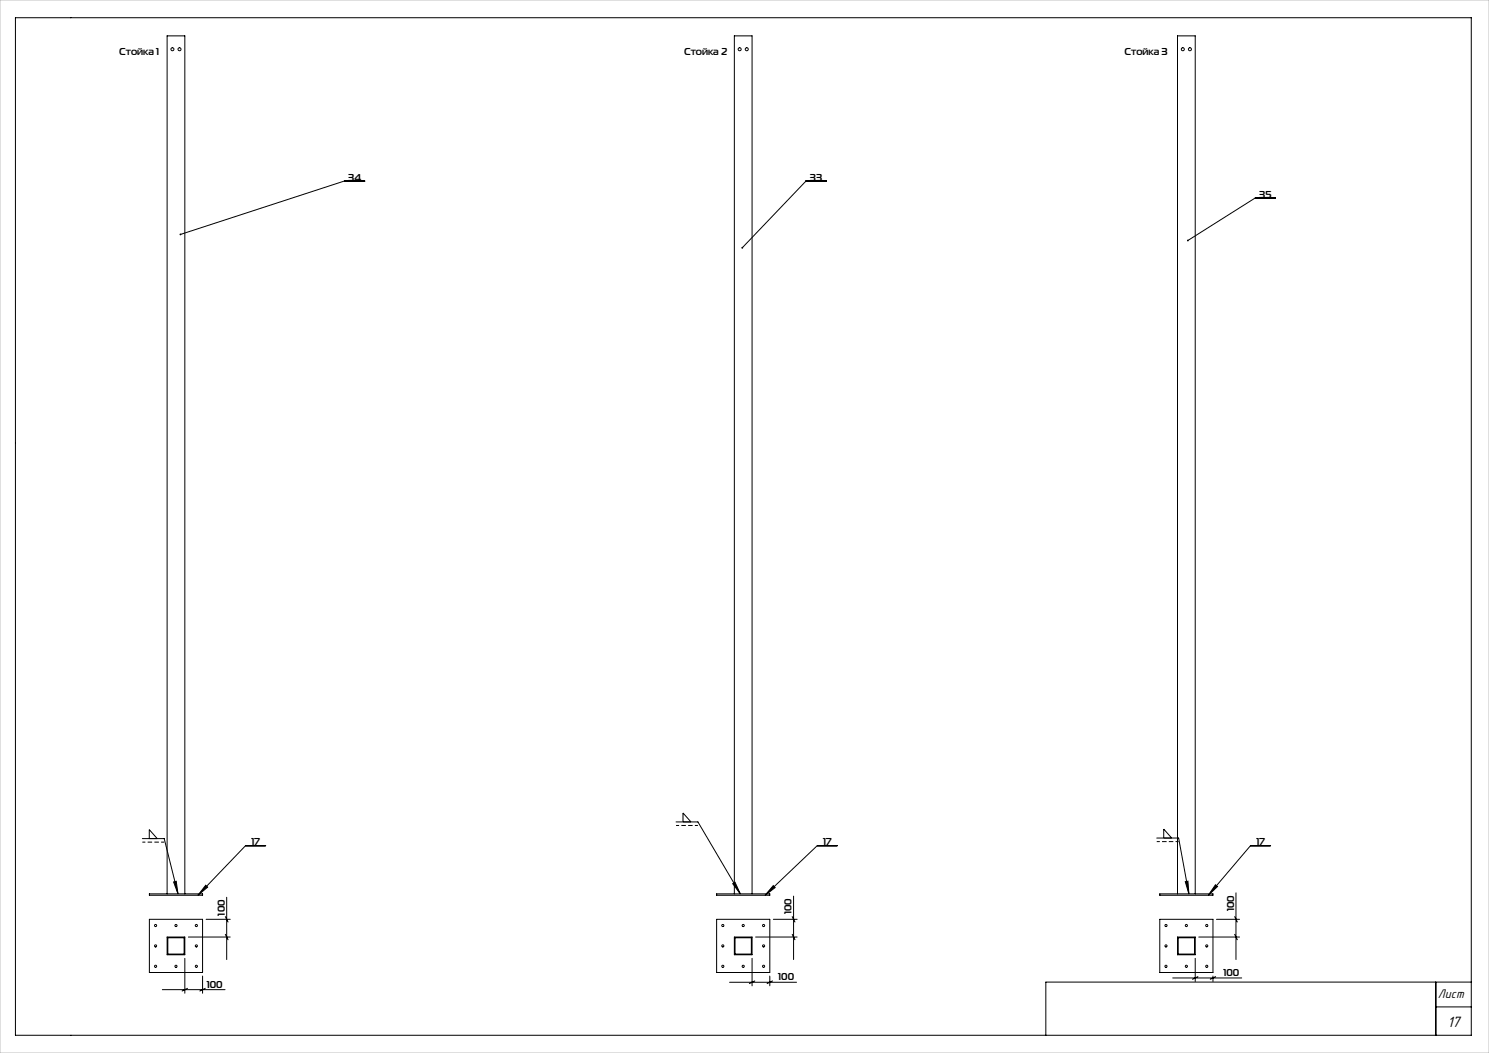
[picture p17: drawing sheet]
<svg xmlns="http://www.w3.org/2000/svg" width="420mm" height="297mm" viewBox="0 0 420 297" stroke-linecap="round" stroke-linejoin="round" font-family="sans-serif">
<defs><g id="words">
<text font-size="4.4" x="408.3" y="289.8">17</text>
<text font-size="3.7" x="405.6" y="281.4">Лист</text>
<g font-size="2.8">
<text x="33.7" y="15.6">Стойка 1</text>
<text x="193" y="15.6">Стойка 2</text>
<text x="317.2" y="15.6">Стойка 3</text>
<text x="98.2" y="51">34</text>
<text x="228.4" y="51">33</text>
<text x="355.2" y="55.8">35</text>
<text x="70.9" y="238.4">17</text>
<text x="232.2" y="238.4">17</text>
<text x="354.4" y="238.4">17</text>
<text x="223.3" y="257.9" transform="rotate(-90 223.3 257.9)">100</text>
<text x="348.1" y="257" transform="rotate(-90 348.1 257)">100</text>
<text x="63.4" y="258.2" transform="rotate(-90 63.4 258.2)">100</text>
<text x="345.1" y="275.3">100</text>
<text x="58.3" y="278.6">100</text>
<text x="219.5" y="276.5">100</text>
</g>
</g></defs>
<g fill="none" stroke="#000" stroke-width=".28">
<path d="M4.4 5h410.6v287h-410.6zM97.3 51h.1M97.3 51.1h5.6M97.3 51l-46.4 15.1M227.4 51h.1M227.4 51.1h5.6M227.4 51l-18 18.9M354.1 55.8h.1M354.1 55.8h5.6M354.1 55.8l-19 12M40.1 236.5h6.2l3.9 15.6M42.1 236.5v-2.5l2.3 2.5"/>
<path d="M69.3 238.5h.1M69.3 238.5h5.6M69.3 238.5l-13.5 14M190.7 231.8h6.2l11.9 20.3M192.7 231.8v-2.5l2.2 2.5M230.6 238.5h.1M230.6 238.5h5.6M230.6 238.5l-14.8 14M326.3 236.4h6.2l2.8 15.7M328.2 236.4v-2.6l2.3 2.6M352.8 238.5h.1M352.8 238.5h5.6"/>
<path d="M352.8 238.5l-12 14M42.1 252.1h15v.4h-15zM42.1 259.3h15v15h-15zM47.1 252.1v-242h5v242M49 248.8l.7-.2 .5 3.5zM58 249.7l.6 .5-2.8 2.3zM58.1 259.3h6.8M63.6 258.5l.7 1.6M63.9 253.1v17.5M202.1 252.1h15v.4h-15zM202.1 259.3h15v15h-15zM206.7 249.2l.6-.3 1.5 3.2z"/>
<path d="M207.1 252.1v-242h5v242M218.1 249.8l.5 .5-2.8 2.2zM218.1 259.3h6.7M223.5 258.5l.7 1.6M223.8 252.7v17.9M327.1 252.1h15v.4h-15zM327.1 259.3h15v15h-15zM332.1 252.1v-242h5v242M334.3 248.7l.8-.2 .2 3.6zM342.8 249.6l.6 .5-2.6 2.4zM343.1 259.3h6.5M348.3 258.5l.7 1.6"/>
<path d="M348.6 251.8v18.8M45.8 279.1h17.7M47.1 264.3h5v5h-5zM47.3 264.5h4.6v4.6h-4.6zM52.1 270.3v9.8M52.9 278.8l-1.5 .7M53.1 264.3h11.8M57.1 275.3v4.8M57.9 278.8l-1.5 .7M63.6 263.5l.7 1.6M205.8 277.1h18.9M207.1 264.3h5v5h-5z"/>
<path d="M207.3 264.5h4.6v4.6h-4.6zM212.1 270.3v7.8M212.9 276.7l-1.5 .7M213.1 264.3h11.7M217.1 275.3v2.8M217.9 276.7l-1.5 .7M223.5 263.5l.7 1.6M330.8 275.8h19.4M332.1 264.3h5v5h-5zM332.3 264.5h4.6v4.6h-4.6zM337.1 270.3v6.5M337.9 275.5l-1.5 .7"/>
<path d="M338.1 264.3h11.5M342.1 275.3v1.5M342.9 275.5l-1.5 .7M348.3 263.5l.7 1.6M405 277v15M415 277h-120v15M405 284h10"/>
<circle cx="48.6" cy="13.9" r=".43"/>
<circle cx="50.6" cy="13.9" r=".43"/>
<circle cx="208.6" cy="13.9" r=".43"/>
<circle cx="210.6" cy="13.9" r=".43"/>
<circle cx="333.6" cy="13.9" r=".43"/>
<circle cx="335.6" cy="13.9" r=".43"/>
<circle cx="43.9" cy="272.5" r=".3"/>
<circle cx="43.9" cy="261" r=".3"/>
<circle cx="43.9" cy="266.8" r=".3"/>
<circle cx="49.6" cy="272.5" r=".3"/>
<circle cx="49.6" cy="261" r=".3"/>
<circle cx="55.4" cy="272.5" r=".3"/>
<circle cx="55.4" cy="261" r=".3"/>
<circle cx="55.4" cy="266.8" r=".3"/>
<circle cx="203.9" cy="272.5" r=".3"/>
<circle cx="203.9" cy="261" r=".3"/>
<circle cx="203.9" cy="266.8" r=".3"/>
<circle cx="209.6" cy="272.5" r=".3"/>
<circle cx="209.6" cy="261" r=".3"/>
<circle cx="215.4" cy="272.5" r=".3"/>
<circle cx="215.4" cy="261" r=".3"/>
<circle cx="215.4" cy="266.8" r=".3"/>
<circle cx="328.9" cy="272.5" r=".3"/>
<circle cx="328.9" cy="266.8" r=".3"/>
<circle cx="328.9" cy="261" r=".3"/>
<circle cx="334.6" cy="272.5" r=".3"/>
<circle cx="334.6" cy="261" r=".3"/>
<circle cx="340.4" cy="272.5" r=".3"/>
<circle cx="340.4" cy="261" r=".3"/>
<circle cx="340.4" cy="266.8" r=".3"/>
</g>
<path d="M46.3 237.5h-6.2M196.9 232.8h-6.2M332.5 237.4h-6.2" fill="none" stroke="#000" stroke-width=".28" stroke-dasharray="1.3 .6" stroke-dashoffset=".4" stroke-linecap="butt"/>
<path d="M0 0h420v297h-420z" fill="none" stroke="#c0c0c0" stroke-width=".28"/>
<g fill="#000">
<path d="M50.7 65.9v.3l.2-.1-.2 .1a.25 .25 0 0 0 .3 .2 .25 .25 0 0 0 .1-.4 .25 .25 0 0 0-.4-.1zM209.2 69.7v.4l.2-.2-.2 .2a.25 .25 0 0 0 .3 0 .25 .25 0 0 0 .1-.4 .25 .25 0 0 0-.4 0zM334.9 67.6l-.1 .4 .3-.2-.3 .2a.25 .25 0 0 0 .4 0 .25 .25 0 0 0 .1-.3 .25 .25 0 0 0-.4-.1zM58 249.7l.6 .5-2.8 2.3zM218.1 249.8l.5 .5-2.8 2.2zM342.8 249.6l.6 .5-2.6 2.4z"/>
<path d="M206.7 249.2l.6-.3 1.5 3.2zM334.3 248.7l.8-.2 .2 3.6zM49 248.8l.7-.2 .5 3.5z"/>
</g>
<use href="#words"/>
</svg>
